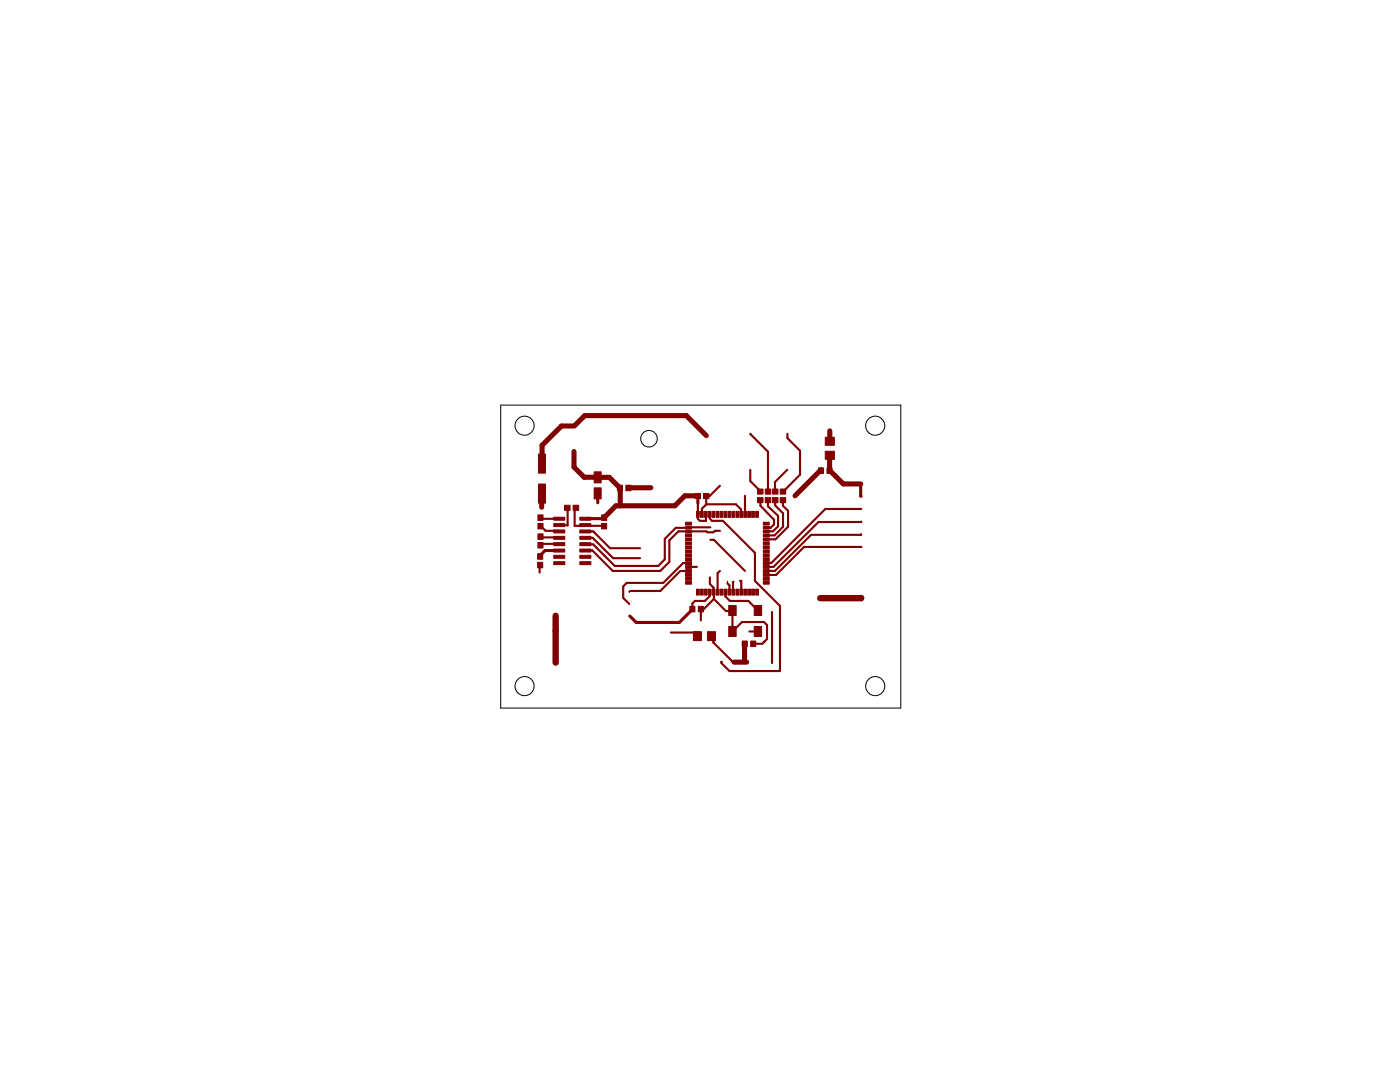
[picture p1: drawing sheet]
<svg xmlns="http://www.w3.org/2000/svg" width="279mm" height="216mm" viewBox="0 0 279 216" stroke-linecap="round" stroke-linejoin="round" font-family="sans-serif">
<g fill="#800000" stroke="#800000" stroke-width=".2">
<path d="M107.5 96.6h1.4v3.8h-1.4z"/>
<path d="M107.5 90.6h1.4v3.8h-1.4z"/>
<path d="M137.7 121h1v1.1h-1z"/>
<path d="M139.4 121h1v1.1h-1z"/>
<path d="M124.9 96.8h1v1.1h-1z"/>
<path d="M123.2 96.8h1v1.1h-1z"/>
<path d="M138.7 98.5h1.1v1h-1.1z"/>
<path d="M140.4 98.5h1.1v1h-1.1z"/>
<path d="M148.1 127.9h1v1.1h-1z"/>
<path d="M149.8 127.9h1v1.1h-1z"/>
<path d="M165 93.4h1.1v1.1h-1.1z"/>
<path d="M163.3 93.4h1.1v1.1h-1.1z"/>
<path d="M139 102h.6v1.2h-.6z"/>
<path d="M139.8 102h.5v1.2h-.5z"/>
<path d="M140.6 102h.5v1.2h-.5z"/>
<path d="M141.4 102h.5v1.2h-.5z"/>
<path d="M142.1 102h.6v1.2h-.6z"/>
<path d="M142.9 102h.6v1.2h-.6z"/>
<path d="M143.7 102h.6v1.2h-.6z"/>
<path d="M144.5 102h.6v1.2h-.6z"/>
<path d="M145.3 102h.5v1.2h-.5z"/>
<path d="M146.1 102h.5v1.2h-.5z"/>
<path d="M146.9 102h.5v1.2h-.5z"/>
<path d="M147.7 102h.5v1.2h-.5z"/>
<path d="M148.4 102h.6v1.2h-.6z"/>
<path d="M149.2 102h.6v1.2h-.6z"/>
<path d="M150 102h.6v1.2h-.6z"/>
<path d="M150.8 102h.6v1.2h-.6z"/>
<path d="M136.8 109.7h1.2v.6h-1.2z"/>
<path d="M136.8 108.9h1.2v.6h-1.2z"/>
<path d="M136.8 108.1h1.2v.6h-1.2z"/>
<path d="M136.8 107.4h1.2v.5h-1.2z"/>
<path d="M136.8 106.6h1.2v.5h-1.2z"/>
<path d="M136.8 105.8h1.2v.5h-1.2z"/>
<path d="M136.8 105h1.2v.6h-1.2z"/>
<path d="M136.8 104.2h1.2v.6h-1.2z"/>
<path d="M136.8 110.5h1.2v.6h-1.2z"/>
<path d="M136.8 111.3h1.2v.5h-1.2z"/>
<path d="M136.8 112.1h1.2v.5h-1.2z"/>
<path d="M136.8 112.9h1.2v.5h-1.2z"/>
<path d="M136.8 113.7h1.2v.5h-1.2z"/>
<path d="M136.8 114.4h1.2v.6h-1.2z"/>
<path d="M136.8 115.2h1.2v.6h-1.2z"/>
<path d="M136.8 116h1.2v.6h-1.2z"/>
<path d="M139 117.6h.6v1.1h-.6z"/>
<path d="M139.8 117.6h.5v1.1h-.5z"/>
<path d="M140.6 117.6h.5v1.1h-.5z"/>
<path d="M141.4 117.6h.5v1.1h-.5z"/>
<path d="M142.1 117.6h.6v1.1h-.6z"/>
<path d="M142.9 117.6h.6v1.1h-.6z"/>
<path d="M143.7 117.6h.6v1.1h-.6z"/>
<path d="M144.5 117.6h.6v1.1h-.6z"/>
<path d="M145.3 117.6h.5v1.1h-.5z"/>
<path d="M146.1 117.6h.5v1.1h-.5z"/>
<path d="M146.9 117.6h.5v1.1h-.5z"/>
<path d="M147.7 117.6h.5v1.1h-.5z"/>
<path d="M148.4 117.6h.6v1.1h-.6z"/>
<path d="M149.2 117.6h.6v1.1h-.6z"/>
<path d="M150 117.6h.6v1.1h-.6z"/>
<path d="M150.8 117.6h.6v1.1h-.6z"/>
<path d="M152.3 116h1.2v.6h-1.2z"/>
<path d="M152.3 115.2h1.2v.6h-1.2z"/>
<path d="M152.3 114.4h1.2v.6h-1.2z"/>
<path d="M152.3 113.7h1.2v.5h-1.2z"/>
<path d="M152.3 112.9h1.2v.5h-1.2z"/>
<path d="M152.3 112.1h1.2v.5h-1.2z"/>
<path d="M152.3 111.3h1.2v.5h-1.2z"/>
<path d="M152.3 110.5h1.2v.6h-1.2z"/>
<path d="M152.3 109.7h1.2v.6h-1.2z"/>
<path d="M152.3 108.9h1.2v.6h-1.2z"/>
<path d="M152.3 108.1h1.2v.6h-1.2z"/>
<path d="M152.3 107.4h1.2v.5h-1.2z"/>
<path d="M152.3 106.6h1.2v.5h-1.2z"/>
<path d="M152.3 105.8h1.2v.5h-1.2z"/>
<path d="M152.3 105h1.2v.6h-1.2z"/>
<path d="M152.3 104.2h1.2v.6h-1.2z"/>
<path d="M110.5 104.5h2.2v.6h-2.2z"/>
<path d="M115.7 107h2.2v.6h-2.2z"/>
<path d="M110.5 103.2h2.2v.6h-2.2z"/>
<path d="M110.5 105.7h2.2v.6h-2.2z"/>
<path d="M110.5 107h2.2v.6h-2.2z"/>
<path d="M115.7 105.7h2.2v.6h-2.2z"/>
<path d="M115.7 108.3h2.2v.6h-2.2z"/>
<path d="M115.7 109.6h2.2v.6h-2.2z"/>
<path d="M110.5 109.6h2.2v.6h-2.2z"/>
<path d="M115.7 112.1h2.2v.6h-2.2z"/>
<path d="M110.5 108.3h2.2v.6h-2.2z"/>
<path d="M110.5 110.8h2.2v.6h-2.2z"/>
<path d="M115.7 110.8h2.2v.6h-2.2z"/>
<path d="M110.5 112.1h2.2v.6h-2.2z"/>
<path d="M115.7 104.5h2.2v.6h-2.2z"/>
<path d="M115.7 103.2h2.2v.6h-2.2z"/>
<path d="M107.4 102.7h1v1.1h-1z"/>
<path d="M107.4 104.4h1v1.1h-1z"/>
<path d="M107.4 106.5h1v1.1h-1z"/>
<path d="M107.4 108.2h1v1.1h-1z"/>
<path d="M107.3 112.2h1v1.1h-1z"/>
<path d="M107.3 110.5h1v1.1h-1z"/>
<path d="M112.7 100.8h1.1v1h-1.1z"/>
<path d="M114.4 100.8h1.1v1h-1.1z"/>
<path d="M120.1 102.7h1v1.1h-1z"/>
<path d="M120.1 104.4h1v1.1h-1z"/>
<path d="M151.2 97.6h1.1v1h-1.1z"/>
<path d="M151.2 99.3h1.1v1h-1.1z"/>
<path d="M152.7 97.6h1.1v1h-1.1z"/>
<path d="M152.7 99.3h1.1v1h-1.1z"/>
<path d="M154.2 97.6h1.1v1h-1.1z"/>
<path d="M154.2 99.3h1.1v1h-1.1z"/>
<path d="M155.7 97.6h1.1v1h-1.1z"/>
<path d="M155.7 99.3h1.1v1h-1.1z"/>
<path d="M145.4 120.8h1.5v2h-1.5z"/>
<path d="M150.5 120.8h1.5v2h-1.5z"/>
<path d="M150.5 125h1.5v2h-1.5z"/>
<path d="M145.4 125h1.5v2h-1.5z"/>
<path d="M118.6 97.3h1.4v2.2h-1.4z"/>
<path d="M118.6 94.1h1.4v2.3h-1.4z"/>
<path d="M164.7 90h1.8v1.7h-1.8z"/>
<path d="M164.7 87.2h1.8v1.7h-1.8z"/>
<path d="M141.2 126h1.6v1.8h-1.6z"/>
<path d="M138.4 126h1.6v1.8h-1.6z"/>
</g>
<g fill="none" stroke="#800000" stroke-width=".25">
<path d="M114.6 84.9h.1M123.7 97.4h.1M123.8 97.4l-.1 .1M123.8 97.3l-.1 .1h.1M123.8 97.3h.1M125.4 97.3h.1M125.4 97.3v.1M129.9 97.3v.1M139.3 98.9v.1M140.9 98.9l-.2 .1M165.5 93.8l.2 .1M165.6 93.5l-.1 .4"/>
<path d="M107.7 104.9l.2 .1M107.8 112.8l-.1 .1M107.9 107.1l.1 .1M108 108.5l-.1 .3M111.5 105.9l.1 .1M111.5 107.2l.1 .1M111.6 108.5v.1M111.6 104.8h.1M111.6 103.5h.1M116.7 104.9h.1M116.8 109.9h.1M116.8 107.3h.1"/>
<path d="M116.8 104.8l-.1 .1M116.9 109.7l-.1 .2M116.9 108.5v-.1l.1 .1M116.9 107.3h.1M117 109.8l-.2 .1M117 106l-.2 .1M117.1 103.5h-.3M120.5 104.9l.1 .1M120.6 103.3v.1M123.7 100.9h.1M125.6 117.9v.2M125.6 118.1h.1"/>
<path d="M125.8 117.9l-.2 .2M137.4 106.1h.1M137.5 106l-.1 .1M137.5 105.3h.1M137.5 105.2v.1M137.6 105.9l-.2 .2M139.3 101.5v1.2M139.3 102.6v.1M140.1 102.6h.1M140.8 102.6l.1 .3M140.9 100.6h.1M141.6 102.6l.1 .1"/>
<path d="M141.7 118.1l-.1 .1M142.4 118.2h.1M144.8 118.2h.1M144.8 118.2v.1M145.2 116v.4M145.6 118.1v.1M146.3 118.1v.1M146.5 116l-.2 .1M148 115.9l-.1 2.3M148.7 102.6v.3M152.9 114.7h.1M152.9 105.2v.1"/>
<path d="M152.9 107.6v.1M153 113.9h-.1M153 113.1h-.1M153 112.3l-.1 .1M153 106l-.1 .2 .2-.2M125.6 120.5h.1M125.7 122.9l-.1 .1M138.2 121.5v.1M139.1 126.3h.1M139.9 121.5h.1"/>
</g>
<g fill="none" stroke="#800000" stroke-width=".61">
<path d="M108.1 98.5h.1M108.2 91.4v1.1M119.3 95.2h.1M119.3 98.3v2M119.4 98.4h-.1M123.7 97.4h.1M139.3 99v1.4M171.8 99h.1M171.9 96.5l-.1 2.5M107.8 111v.1M111.6 109.9h-2.8l-1.1 1 .1 .1M114.9 101.3h.1"/>
<path d="M120.6 103.3v.2h-3.5M120.7 104.9l-.1 .1M138.2 121.6l-2.6 2.6h-8.6l-1.3-1.3M148.6 131.6l.4 .5M148.6 128.5h.1"/>
</g>
<g fill="none" stroke="#800000" stroke-width=".42">
<path d="M139.2 98.9l.1 .1M140.9 99v1.6M143.7 96.9l-2 2h-.8M148.7 98.9v3.8M149.7 93.7v2.3l2 2.1M149.8 86.6l3.5 3.5v8M151.7 99.8l.1 1.1 2.7 2.8v.9l-.7 .7h-.8M153.3 99.8v1.2l2 1.9v2.1l-1 1-1.4 .1M154.7 99.8v1.1l1.6 1.5v2.7l-1.7 1.7h-1.7M156.3 98.1h.1M156.3 99.8v1.1l1 1v3.2l-2.5 2.5h-1.9M157.1 93.7l-2.4 2.5v1.9"/>
<path d="M157.1 86.6v.8l2.6 2.5v4.8l-3.4 3.4M163.9 93.7v.2M165.6 93.5l-.1 .4M165.6 90.8h.1M165.7 85.9l-.1 .1M107.7 112.9v1.4M107.9 104.9v.1M107.9 107.1v.1M107.9 103.3h.1M107.9 107.2h.1M107.9 104.9l1 1h2.6M107.9 103.3v.2h3.7"/>
<path d="M107.9 104.9h.1M107.9 107.2h3.6M111.6 108.5h-3.5l-.2 .3M113.2 101.3l.1 3.5h-1.7M114.7 101.6l.2-.3-.2 .2v3.4h6l-.1 .1M116.8 106h1.6l3.4 3.4h5.9M116.8 107.3h1.5l4.1 4.1h5.3M116.8 104.8l-.1 .1M116.8 104.8h.1M116.9 106h.1M118.5 106.1l.3 .3M120.6 103.3v.1"/>
<path d="M137.4 112.4h-1.1l-3.9 3.9h-7.3l-.7 .7v2.3l1.2 1.2M137.4 113.9h-1.6l-4 4h-6M137.5 105.3h-2.6l-2.2 2.2v4.1l-1.3 1.3h-8.7l-4.3-4.3h-1.6M137.5 105.2h4.3M139.1 113.1h-1.7M139.3 100.4v3.1l.4 .4h1.2v-1M141.6 118l.1 .9-1 1h-2l-.5 .5v1.1M141.7 115.2v1.3l.7 .8v.9M141.7 102.7v.8l.4 .4h2.2l6.4 6.4v5.6l5 5v13h-10.1l-1.6-1.6v-.2M141.8 107.7h.7l6.2 6.2M142.5 118.2v1.3M142.5 119.5l2.4 2.4h1.8"/>
<path d="M142.5 119.5l-2 2h-.6v2.3M143.7 105.9h-1l-.3 .3h-1.2l-.2-.2h-5.6l-1.8 1.8v4.3l-1.8 1.8h-9.5l-4.1-4.1-1.4 .1M143.7 113.9l-.5 .5v3.8M144.8 118.3v.7l.9 .9h3.7l1.9 1.9M145.2 116.4l.4 .4v1.3M146.3 116.1v2M147.7 115.9h.2v2.3M147.9 102.6v-1l-1-1h-5.9l-.9 .9v1.1M152.9 105.3h.1M153 107.6h.1M153 105.3h.1M171.9 106.6l-10 .1-7.2 7.2h-1.7"/>
<path d="M171.9 109.2l-11.4-.1-5.6 5.6h-2M171.9 104.1l-8.6 .1-8.9 8.9h-1.4M171.9 101.6h-7.2l-10.7 10.7h-1M133.9 126.2h5.3v.7M142 126.9h.4v1.3M142.3 127.6l.1 .6M142.4 128.2l4 4 .1-.1M144 132.1h.1M144 132.1h-.1M146.2 121.8v4.2l1.9-1.9h4.4l.6 .6v2.8l-1 1h-1.8M149.1 132.1h.1M149 132.1h.1"/>
<path d="M149.6 126h1.7M154.1 122.1v10.2"/>
</g>
<g fill="none" stroke="#800000" stroke-width="1">
<path d="M108.1 98.5v2.7M114.6 90.1v3.1l2 2h5l2.1 2.2M114.6 85h-2.5l-3.9 3.9v2.5M114.7 84.9l2-2h20.3l4 4M123.8 97.3v3.6h10.9l2-2h2.5M125.4 97.3h4.5M163.9 93.7l-5.2 5.2M165.6 90.8v2.7M165.6 86v2.1M165.7 93.9l2.6 2.7h3.5M123.7 100.9h-.8l-2.3 2.4M146.5 132.1h2.5"/>
<path d="M148.6 128.5v3.1"/>
</g>
<path d="M171.9 119.3l-8.2 .1M110.9 122.9v9.3" fill="none" stroke="#800000" stroke-width="1.3"/>
<g fill="none" stroke="#000" stroke-width=".2">
<path d="M99.9 80.8h79.9v60.5h-79.9z"/>
<circle cx="104.7" cy="84.9" r="1.91"/>
<circle cx="129.5" cy="87.5" r="1.65"/>
<circle cx="174.7" cy="84.9" r="1.91"/>
<circle cx="104.7" cy="136.9" r="1.91"/>
<circle cx="174.7" cy="136.9" r="1.91"/>
</g>
</svg>
